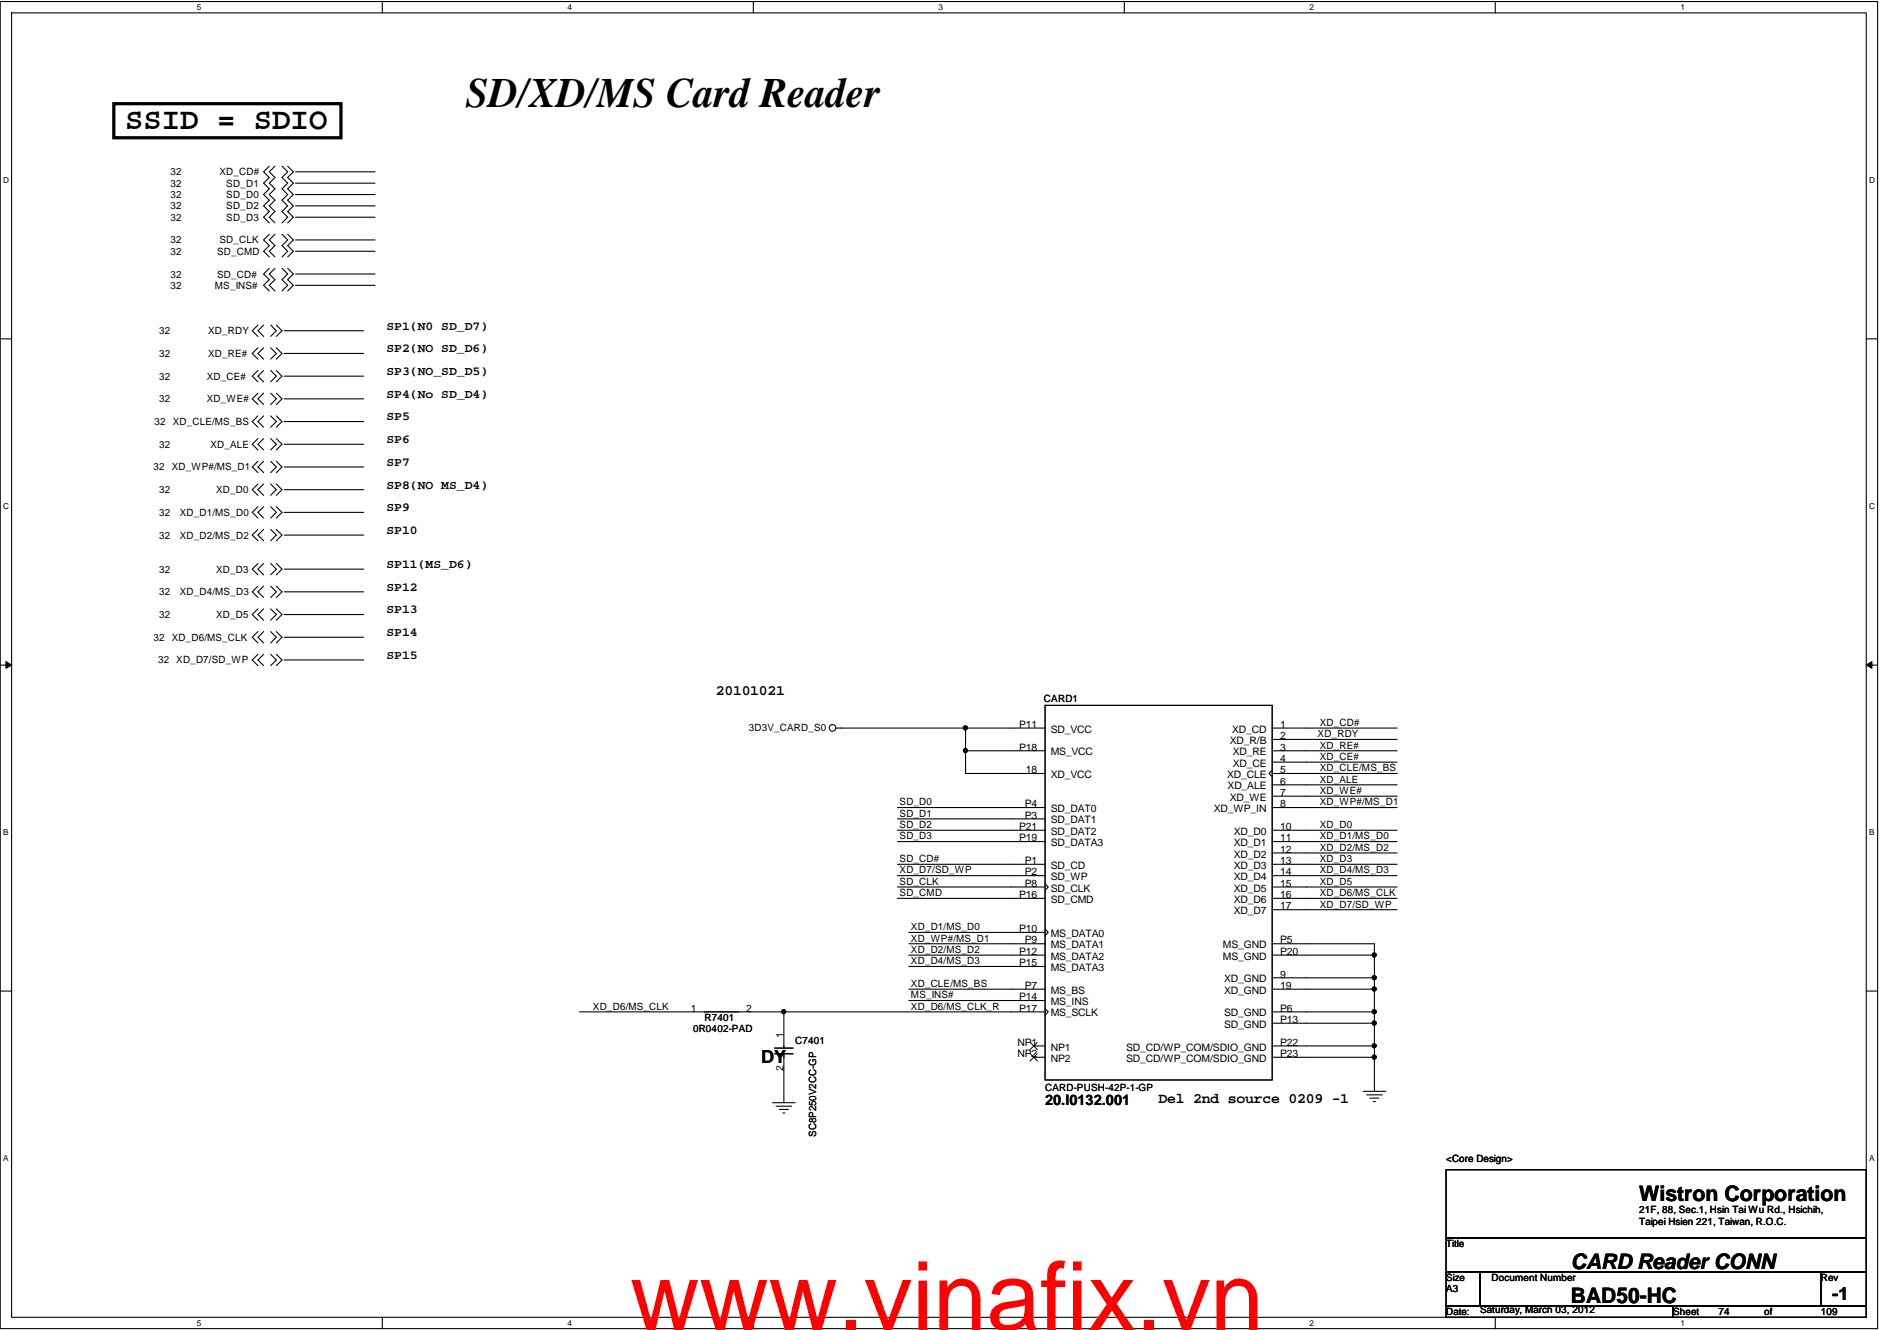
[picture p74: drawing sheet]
<svg xmlns="http://www.w3.org/2000/svg" width="278mm" height="196mm" viewBox="0 0 278 196" stroke-linecap="round" stroke-linejoin="round" font-family="sans-serif">
<defs><g id="words">
<text font-size="14.1" fill="#f00" x="92.8" y="196">www.vinafix.vn</text>
<text font-size="6.2" x="68.6" y="15.8">SD/XD/MS Card Reader</text>
<text font-size="4.5" x="18.4" y="19.1">SSID = SDIO</text>
<g font-size="3.1">
<text x="241.4" y="176.9">Wistron Corporation</text>
<text x="231.3" y="192">BAD50-HC</text>
<text x="231.3" y="186.9">CARD Reader CONN</text>
</g>
<g font-size="2.7">
<text x="112.1" y="156.6">DY</text>
<text x="269.8" y="191.5">-1</text>
</g>
<g font-size="2.2">
<text x="105.4" y="102.3">20101021</text>
<text x="153.9" y="162.8">20.I0132.001</text>
<text x="170.6" y="162.5">Del 2nd source 0209 -1</text>
</g>
<g font-size="1.8">
<text x="56.9" y="51.9">SP2(NO SD_D6)</text>
<text x="56.9" y="48.6">SP1(N0 SD_D7)</text>
<text x="56.9" y="58.6">SP4(No SD_D4)</text>
<text x="56.9" y="55.3">SP3(NO_SD_D5)</text>
<text x="56.9" y="61.9">SP5</text>
<text x="56.9" y="65.3">SP6</text>
<text x="56.9" y="72">SP8(NO MS_D4)</text>
<text x="56.9" y="68.6">SP7</text>
<text x="56.9" y="75.3">SP9</text>
<text x="56.9" y="78.7">SP10</text>
<text x="56.9" y="83.7">SP11(MS_D6)</text>
<text x="56.9" y="87">SP12</text>
<text x="56.9" y="93.7">SP14</text>
<text x="56.9" y="90.4">SP13</text>
<text x="56.9" y="97.1">SP15</text>
</g>
<g font-size="1.5">
<text x="25.1" y="25.8">32</text>
<text x="25.1" y="29.2">32</text>
<text x="25.1" y="27.5">32</text>
<text x="32.3" y="25.8">XD_CD#</text>
<text x="33.3" y="29.2">SD_D0</text>
<text x="33.3" y="27.5">SD_D1</text>
<text x="25.1" y="35.9">32</text>
<text x="25.1" y="32.5">32</text>
<text x="25.1" y="30.8">32</text>
<text x="32.3" y="35.9">SD_CLK</text>
<text x="33.3" y="32.5">SD_D3</text>
<text x="33.3" y="30.8">SD_D2</text>
<text x="25.1" y="40.9">32</text>
<text x="25.1" y="37.5">32</text>
<text x="32" y="40.9">SD_CD#</text>
<text x="32" y="37.5">SD_CMD</text>
<text x="25.1" y="42.6">32</text>
<text x="31.7" y="42.6">MS_INS#</text>
<text x="23.4" y="49.2">32</text>
<text x="23.4" y="52.6">32</text>
<text x="30.7" y="49.2">XD_RDY</text>
<text x="30.7" y="52.6">XD_RE#</text>
<text x="23.4" y="55.9">32</text>
<text x="23.4" y="59.3">32</text>
<text x="30.5" y="55.9">XD_CE#</text>
<text x="30.5" y="59.3">XD_WE#</text>
<text x="22.8" y="62.6">32 XD_CLE/MS_BS</text>
<text x="23.5" y="66">32</text>
<text x="31" y="66">XD_ALE</text>
<text x="22.6" y="69.3">32 XD_WP#/MS_D1</text>
<text x="23.4" y="76">32</text>
<text x="23.4" y="72.7">32</text>
<text x="26.5" y="76">XD_D1/MS_D0</text>
<text x="31.8" y="72.7">XD_D0</text>
<text x="23.4" y="79.3">32</text>
<text x="26.5" y="79.3">XD_D2/MS_D2</text>
<text x="23.4" y="87.7">32</text>
<text x="23.4" y="84.4">32</text>
<text x="26.5" y="87.7">XD_D4/MS_D3</text>
<text x="31.8" y="84.4">XD_D3</text>
<text x="22.6" y="94.4">32 XD_D6/MS_CLK</text>
<text x="23.4" y="91.1">32</text>
<text x="31.8" y="91.1">XD_D5</text>
<text x="23.3" y="97.7">32 XD_D7/SD_WP</text>
<text x="110.3" y="107.6">3D3V_CARD_S0</text>
<text x="150.1" y="107.2">P11</text>
<text x="153.7" y="103.4">CARD1</text>
<text x="154.7" y="107.9">SD_VCC</text>
<text x="181.5" y="107.9">XD_CD</text>
<text x="188.5" y="107.2">1</text>
<text x="194.4" y="106.9">XD_CD#</text>
<text x="150.1" y="110.6">P18</text>
<text x="151.1" y="113.9">18</text>
<text x="154.7" y="111.3">MS_VCC</text>
<text x="181.1" y="109.6">XD_R/B</text>
<text x="181.5" y="111.3">XD_RE</text>
<text x="181.5" y="113">XD_CE</text>
<text x="188.5" y="113.9">5</text>
<text x="188.5" y="110.6">3</text>
<text x="188.5" y="112.2">4</text>
<text x="188.5" y="108.9">2</text>
<text x="194" y="108.6">XD_RDY</text>
<text x="194.4" y="112">XD_CE#</text>
<text x="194.4" y="110.3">XD_RE#</text>
<text x="194.4" y="113.6">XD_CLE/MS_BS</text>
<text x="132.5" y="118.6">SD_D0</text>
<text x="150.9" y="118.9">P4</text>
<text x="154.7" y="119.6">SD_DAT0</text>
<text x="154.7" y="114.6">XD_VCC</text>
<text x="178.7" y="119.6">XD_WP_IN</text>
<text x="180.7" y="114.6">XD_CLE</text>
<text x="180.8" y="116.3">XD_ALE</text>
<text x="181.1" y="118">XD_WE</text>
<text x="188.5" y="115.6">6</text>
<text x="188.5" y="117.3">7</text>
<text x="188.5" y="118.9">8</text>
<text x="194.4" y="117">XD_WE#</text>
<text x="194.4" y="115.3">XD_ALE</text>
<text x="194.4" y="118.6">XD_WP#/MS_D1</text>
<text x="132.5" y="123.7">SD_D3</text>
<text x="132.5" y="120.3">SD_D1</text>
<text x="132.5" y="122">SD_D2</text>
<text x="150.1" y="122.3">P21</text>
<text x="150.1" y="123.9">P19</text>
<text x="150.9" y="120.6">P3</text>
<text x="154.7" y="121.3">SD_DAT1</text>
<text x="154.7" y="123">SD_DAT2</text>
<text x="154.7" y="124.7">SD_DATA3</text>
<text x="181.7" y="123">XD_D0</text>
<text x="181.7" y="124.7">XD_D1</text>
<text x="188.5" y="122.3">10</text>
<text x="188.5" y="123.9">11</text>
<text x="188.5" y="125.6">12</text>
<text x="194.4" y="125.3">XD_D2/MS_D2</text>
<text x="194.4" y="122">XD_D0</text>
<text x="194.4" y="123.7">XD_D1/MS_D0</text>
<text x="132.5" y="130.4">SD_CLK</text>
<text x="132.5" y="127">SD_CD#</text>
<text x="132.5" y="128.7">XD_D7/SD_WP</text>
<text x="150.9" y="127.3">P1</text>
<text x="150.9" y="129">P2</text>
<text x="150.9" y="130.6">P8</text>
<text x="154.7" y="128">SD_CD</text>
<text x="154.7" y="129.7">SD_WP</text>
<text x="154.7" y="131.4">SD_CLK</text>
<text x="181.7" y="126.3">XD_D2</text>
<text x="181.7" y="128">XD_D3</text>
<text x="181.7" y="129.7">XD_D4</text>
<text x="181.7" y="131.4">XD_D5</text>
<text x="188.5" y="127.3">13</text>
<text x="188.5" y="129">14</text>
<text x="188.5" y="130.6">15</text>
<text x="194.4" y="130.4">XD_D5</text>
<text x="194.4" y="127">XD_D3</text>
<text x="194.4" y="128.7">XD_D4/MS_D3</text>
<text x="132.5" y="132">SD_CMD</text>
<text x="134.1" y="137">XD_D1/MS_D0</text>
<text x="150.1" y="137.3">P10</text>
<text x="150.1" y="132.3">P16</text>
<text x="154.7" y="133">SD_CMD</text>
<text x="181.7" y="133">XD_D6</text>
<text x="181.7" y="134.7">XD_D7</text>
<text x="188.5" y="132.3">16</text>
<text x="188.5" y="134">17</text>
<text x="194.4" y="132">XD_D6/MS_CLK</text>
<text x="194.4" y="133.7">XD_D7/SD_WP</text>
<text x="134.1" y="142.1">XD_D4/MS_D3</text>
<text x="134.1" y="138.7">XD_WP#/MS_D1</text>
<text x="134.1" y="140.4">XD_D2/MS_D2</text>
<text x="150.1" y="142.3">P15</text>
<text x="150.1" y="140.7">P12</text>
<text x="150.9" y="139">P9</text>
<text x="154.7" y="139.7">MS_DATA1</text>
<text x="154.7" y="138">MS_DATA0</text>
<text x="154.7" y="143.1">MS_DATA3</text>
<text x="154.7" y="141.4">MS_DATA2</text>
<text x="180.1" y="141.4">MS_GND</text>
<text x="180.1" y="139.7">MS_GND</text>
<text x="188.5" y="140.7">P20</text>
<text x="188.5" y="139">P5</text>
<text x="87.3" y="148.8">XD_D6/MS_CLK</text>
<text x="101.7" y="149">1</text>
<text x="109.9" y="149">2</text>
<text x="134.1" y="147.1">MS_INS#</text>
<text x="134.1" y="148.8">XD_D6/MS_CLK_R</text>
<text x="134.1" y="145.4">XD_CLE/MS_BS</text>
<text x="150.1" y="147.4">P14</text>
<text x="150.1" y="149">P17</text>
<text x="150.9" y="145.7">P7</text>
<text x="154.7" y="146.4">MS_BS</text>
<text x="154.7" y="148.1">MS_INS</text>
<text x="154.7" y="149.7">MS_SCLK</text>
<text x="180.3" y="149.7">SD_GND</text>
<text x="180.3" y="144.7">XD_GND</text>
<text x="180.3" y="146.4">XD_GND</text>
<text x="188.5" y="149">P6</text>
<text x="188.5" y="144">9</text>
<text x="188.5" y="145.7">19</text>
<text x="102.1" y="152.1">0R0402-PAD</text>
<text x="103.7" y="150.4">R7401</text>
<text x="115.4" y="152.9" transform="rotate(-90 115.4 152.9)">1</text>
<text x="117.1" y="153.8">C7401</text>
<text x="149.8" y="154">NP1</text>
<text x="149.8" y="155.7">NP2</text>
<text x="154.7" y="154.8">NP1</text>
<text x="165.8" y="154.8">SD_CD/WP_COM/SDIO_GND</text>
<text x="180.3" y="151.4">SD_GND</text>
<text x="188.5" y="150.7">P13</text>
<text x="188.5" y="154">P22</text>
<text x="188.5" y="155.7">P23</text>
<text x="115.4" y="157.8" transform="rotate(-90 115.4 157.8)">2</text>
<text x="153.9" y="160.8">CARD-PUSH-42P-1-GP</text>
<text x="154.7" y="156.4">NP2</text>
<text x="165.8" y="156.4">SD_CD/WP_COM/SDIO_GND</text>
<text x="120.2" y="167.5" transform="rotate(-90 120.2 167.5)">SC8P250V2CC-GP</text>
<text x="213" y="171.2">&lt;Core Design&gt;</text>
<text x="241.4" y="178.7">21F, 88, Sec.1, Hsin Tai Wu Rd., Hsichih,</text>
<text x="212.9" y="183.7">Title</text>
<text x="241.4" y="180.4">Taipei Hsien 221, Taiwan, R.O.C.</text>
<text x="212.9" y="188.7">Size</text>
<text x="213" y="190.4">A3</text>
<text x="219.6" y="188.7">Document Number</text>
<text x="268.1" y="188.7">Rev</text>
<text x="212.9" y="193.8">Date:</text>
<text x="218" y="193.4">Saturday, March 03, 2012</text>
<text x="246.4" y="193.8">Sheet</text>
<text x="253.1" y="193.7">74</text>
<text x="259.8" y="193.7">of</text>
<text x="268.1" y="193.7">109</text>
</g>
<g font-size="1.2">
<text x="29" y="1.5">5</text>
<text x="83.6" y="1.5">4</text>
<text x="138.2" y="1.5">3</text>
<text x="192.8" y="1.5">2</text>
<text x="247.5" y="1.5">1</text>
<text x=".5" y="27">D</text>
<text x="275.3" y="27">D</text>
<text x=".5" y="75">C</text>
<text x="275.3" y="75">C</text>
<text x=".5" y="123.1">B</text>
<text x="275.3" y="123.1">B</text>
<text x=".5" y="171.1">A</text>
<text x="275.3" y="171.1">A</text>
<text x="29" y="195.3">5</text>
<text x="83.6" y="195.3">4</text>
<text x="138.2" y="195.3">3</text>
<text x="192.8" y="195.3">2</text>
<text x="247.5" y="195.3">1</text>
</g>
</g></defs>
<path d="M0 .2h276.5v195.5h-276.5zM1.7 1.9h273.1v192.2h-273.1z" fill="none" stroke="#000" stroke-width=".16"/>
<g fill="#fff">
<path d="M29 .4h.6v1.3h-.6z"/>
<path d="M29 194.2h.6v1.3h-.6z"/>
</g>
<path d="M56.3 .2v1.7M56.3 194.1v1.6" fill="none" stroke="#000" stroke-width=".16"/>
<g fill="#fff">
<path d="M83.6 .4h.6v1.3h-.6z"/>
<path d="M83.6 194.2h.6v1.3h-.6z"/>
</g>
<path d="M110.9 .2v1.7M110.9 194.1v1.6" fill="none" stroke="#000" stroke-width=".16"/>
<g fill="#fff">
<path d="M138.2 .4h.6v1.3h-.6z"/>
<path d="M138.2 194.2h.6v1.3h-.6z"/>
</g>
<path d="M165.6 .2v1.7M165.6 194.1v1.6" fill="none" stroke="#000" stroke-width=".16"/>
<g fill="#fff">
<path d="M192.8 .4h.7v1.3h-.7z"/>
<path d="M192.8 194.2h.7v1.3h-.7z"/>
</g>
<path d="M220.2 .2v1.7M220.2 194.1v1.6" fill="none" stroke="#000" stroke-width=".16"/>
<g fill="#fff">
<path d="M247.5 .4h.6v1.3h-.6z"/>
<path d="M247.5 194.2h.6v1.3h-.6z"/>
<path d="M.5 25.9h.8v1.3h-.8z"/>
<path d="M275.3 25.9h.8v1.3h-.8z"/>
<path d="M.5 73.9h.8v1.3h-.8z"/>
<path d="M275.3 73.9h.8v1.3h-.8z"/>
</g>
<path d="M0 49.9h1.7M274.8 49.9h1.7" fill="none" stroke="#000" stroke-width=".16"/>
<g fill="#fff">
<path d="M.5 122h.7v1.3h-.7z"/>
<path d="M275.3 122h.7v1.3h-.7z"/>
</g>
<path d="M0 98h1.7M274.8 98h1.7" fill="none" stroke="#000" stroke-width=".16"/>
<path d="M.9 97.5l.8 .5-.8 .5zM274.8 98l.9-.5v1z" fill="#000"/>
<path d="M.9 97.5l.8 .5-.8 .5zM274.8 98l.9-.5v1z" fill="none" stroke="#000" stroke-width=".15"/>
<g fill="#fff">
<path d="M.5 170h.7v1.3h-.7z"/>
<path d="M275.3 170h.7v1.3h-.7z"/>
</g>
<g fill="none" stroke="#000" stroke-width=".16">
<path d="M39.7 39.5l-.9 .9 .9 .8-.9 .8 .9 .9M39.7 24.5l-.9 .8 .9 .8-.9 .9 .9 .8-.9 .9 .9 .8-.9 .8 .9 .9-.9 .8 .9 .8M39.7 34.5l-.9 .8 .9 .9-.9 .8 .9 .9M40.5 39.5l-.8 .9 .8 .8-.8 .8 .8 .9M40.5 24.5l-.8 .8 .8 .8-.8 .9 .8 .8-.8 .9 .8 .8-.8 .8 .8 .9-.8 .8 .8 .8M40.5 34.5l-.8 .8 .8 .9-.8 .8 .8 .9M41.5 39.5l.9 .9-.9 .8 .9 .8-.9 .9M41.5 24.5l.9 .8-.9 .8 .9 .9-.9 .8 .9 .9-.9 .8 .9 .8-.9 .9 .9 .8-.9 .8M41.5 34.5l.9 .8-.9 .9 .9 .8-.9 .9M42.4 39.5l.8 .9-.8 .8 .8 .8-.8 .9M42.4 24.5l.8 .8-.8 .8 .8 .9-.8 .8 .8 .9-.8 .8 .8 .8-.8 .9 .8 .8-.8 .8M42.4 34.5l.8 .8-.8 .9 .8 .8-.8 .9"/>
<path d="M43.5 35.3h11.7M43.5 25.3h11.7M43.5 32h11.7M43.5 30.3h11.7M43.5 27h11.7M43.5 28.7h11.7M43.5 37h11.7M38 47.9l-.9 .8 .9 .9M38 54.6l-.9 .8 .9 .9M38 57.9l-.9 .9 .9 .8M38 51.2l-.9 .9 .9 .8M38.8 47.9l-.8 .8 .8 .9"/>
<path d="M38.8 54.6l-.8 .8 .8 .9M38.8 57.9l-.8 .9 .8 .8M38.8 51.2l-.8 .9 .8 .8M39.9 47.9l.8 .8-.8 .9M39.9 54.6l.8 .8-.8 .9M39.9 57.9l.8 .9-.8 .8M39.9 51.2l.8 .9-.8 .8M40.7 47.9l.8 .8-.8 .9M40.7 54.6l.8 .8-.8 .9M40.7 57.9l.8 .9-.8 .8M40.7 51.2l.8 .9-.8 .8M41.8 48.7h11.8"/>
<path d="M41.8 55.4h11.8M41.8 58.8h11.8M41.8 52.1h11.8M43.5 42h11.7M43.5 40.4h11.7M38 71.3l-.9 .8 .9 .9M38 68l-.9 .8 .9 .8M38 64.6l-.9 .9 .9 .8M38 61.3l-.9 .8 .9 .8M38 74.6l-.9 .9 .9 .8M38 78l-.9 .8 .9 .9M38.8 71.3l-.8 .8 .8 .9"/>
<path d="M38.8 68l-.8 .8 .8 .8M38.8 64.6l-.8 .9 .8 .8M38.8 61.3l-.8 .8 .8 .8M38.8 74.6l-.8 .9 .8 .8M38.8 78l-.8 .8 .8 .9M39.9 71.3l.8 .8-.8 .9M39.9 68l.8 .8-.8 .8M39.9 64.6l.8 .9-.8 .8M39.9 61.3l.8 .8-.8 .8M39.9 74.6l.8 .9-.8 .8M39.9 78l.8 .8-.8 .9M40.7 71.3l.8 .8-.8 .9"/>
<path d="M40.7 68l.8 .8-.8 .8M40.7 64.6l.8 .9-.8 .8M40.7 61.3l.8 .8-.8 .8M40.7 74.6l.8 .9-.8 .8M40.7 78l.8 .8-.8 .9M41.8 72.1h11.8M41.8 78.8h11.8M41.8 68.8h11.8M41.8 65.5h11.8M41.8 62.1h11.8M41.8 75.5h11.8M38 96.4l-.9 .8 .9 .9"/>
<path d="M38 89.7l-.9 .8 .9 .9M38 83l-.9 .8 .9 .9M38 86.4l-.9 .8 .9 .8M38 93l-.9 .9 .9 .8M38.8 96.4l-.8 .8 .8 .9M38.8 89.7l-.8 .8 .8 .9M38.8 83l-.8 .8 .8 .9M38.8 86.4l-.8 .8 .8 .8M38.8 93l-.8 .9 .8 .8M39.9 96.4l.8 .8-.8 .9M39.9 89.7l.8 .8-.8 .9M39.9 83l.8 .8-.8 .9"/>
<path d="M39.9 86.4l.8 .8-.8 .8M39.9 93l.8 .9-.8 .8M40.7 96.4l.8 .8-.8 .9M40.7 89.7l.8 .8-.8 .9M40.7 83l.8 .8-.8 .9M40.7 86.4l.8 .8-.8 .8M40.7 93l.8 .9-.8 .8M41.8 97.2h11.8M41.8 90.5h11.8M41.8 83.8h11.8M41.8 93.9h11.8M41.8 87.2h11.8"/>
<path d="M123.1 107.3h19.1M132.2 119h21.7M142.2 110.6v3.4h11.7M142.2 107.3h11.7M142.2 107.3v3.3M142.2 110.6h11.7M153.9 103.9h33.4v55.2h-33.4zM187.3 112.3h18.4M187.3 117.3h18.4M187.3 108.9h18.4M187.3 115.6h18.4M187.3 110.6h18.4"/>
<path d="M187.3 107.3h18.4M187.3 114h18.4M187.3 119h18.4M187.3 113.5l-.4 .5 .4 .4M132.2 132.3h21.7M132.2 130.7h21.7M132.2 124h21.7M132.2 127.3h21.7M132.2 120.6h21.7M132.2 129h21.7M132.2 122.3h21.7M133.8 139h20.1"/>
<path d="M133.8 137.4h20.1M153.9 136.9l.5 .5-.5 .4M153.9 130.2l.5 .5-.5 .5M187.3 139h15.1v1.7M187.3 130.7h18.4M187.3 132.3h18.4M187.3 125.7h18.4M187.3 134h18.4M187.3 122.3h18.4M187.3 127.3h18.4M187.3 124h18.4M187.3 129h18.4"/>
<path d="M0 146h1.7M85.3 149.1h30.1M114.1 154.4h2.7M114.1 155.2h2.7M115.4 155.2v7.3M115.4 149.1v5.3M133.8 142.4h20.1M133.8 147.4h20.1M133.8 140.7h20.1M133.8 145.7h20.1M152.2 154.1h1.7M152.2 155.8h1.7"/>
<path d="M153.9 149.1h-38.5M153.9 148.6l.5 .5-.5 .4M187.3 145.7h15.1M187.3 155.8h15.1M187.3 149.1h15.1M187.3 140.7h15.1M187.3 150.7h15.1M187.3 144.1h15.1M187.3 154.1h15.1M202.4 155.8v5M202.4 150.7v3.4M202.4 154.1v1.7"/>
<path d="M202.4 140.7v3.4M202.4 145.7v3.4M202.4 149.1v1.6M202.4 144.1v1.6M274.8 146h1.7M113.8 162.5h3.3M114.3 163h2.3M114.8 163.4h1.3M115.3 164h.3M200.7 160.8h3.4M201.2 161.3h2.4M201.7 161.8h1.4"/>
<path d="M202.2 162.3h.4M213 172.3h61.8v10.1h-61.8zM213 182.4h61.8v5h-61.8zM213 187.4h5v5h-5zM213 192.4h33.4v1.7h-33.4zM218 187.4h50.1v5h-50.1zM246.4 192.4h28.4v1.7h-28.4zM268.1 187.4h6.7v5h-6.7z"/>
<circle cx="122.6" cy="107.2" r=".49"/>
<circle cx="142.2" cy="107.2" r=".3"/>
<circle cx="142.2" cy="110.6" r=".3"/>
<circle cx="115.4" cy="149" r=".3"/>
<circle cx="202.4" cy="154.1" r=".3"/>
<circle cx="202.4" cy="149" r=".3"/>
<circle cx="202.4" cy="150.7" r=".3"/>
<circle cx="202.4" cy="155.7" r=".3"/>
<circle cx="202.4" cy="145.7" r=".3"/>
<circle cx="202.4" cy="144" r=".3"/>
<circle cx="202.4" cy="140.7" r=".3"/>
</g>
<g fill="#000">
<circle cx="142.2" cy="107.2" r=".3"/>
<circle cx="142.2" cy="110.6" r=".3"/>
<circle cx="115.4" cy="149" r=".3"/>
<circle cx="202.4" cy="154.1" r=".3"/>
<circle cx="202.4" cy="149" r=".3"/>
<circle cx="202.4" cy="150.7" r=".3"/>
<circle cx="202.4" cy="155.7" r=".3"/>
<circle cx="202.4" cy="145.7" r=".3"/>
<circle cx="202.4" cy="144" r=".3"/>
<circle cx="202.4" cy="140.7" r=".3"/>
</g>
<path d="M16.8 15.3h33.4v5h-33.4z" fill="none" stroke="#000" stroke-width=".48"/>
<path d="M151.7 153.6l1.1 1M151.7 155.2l1.1 1.1M152.7 153.6l-1 1M152.7 155.2l-1 1.1" fill="none" stroke="#000" stroke-width=".15"/>
<use href="#words"/>
</svg>
